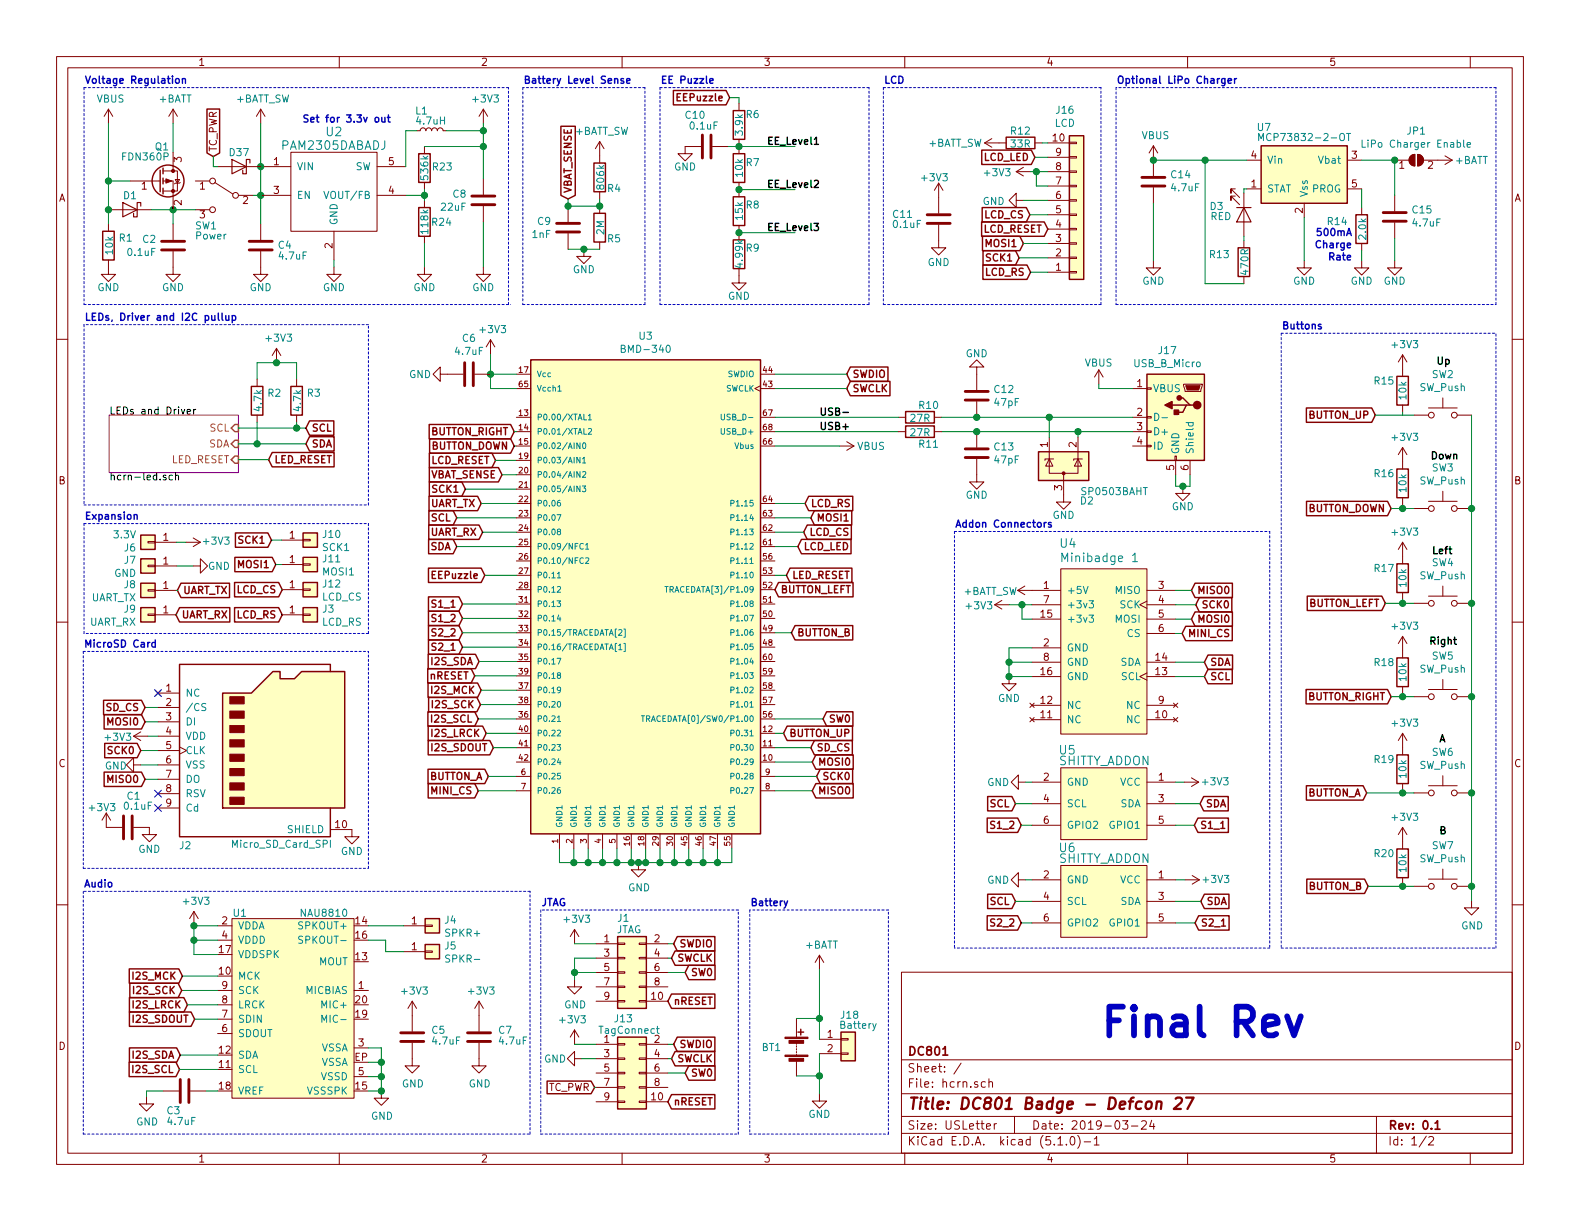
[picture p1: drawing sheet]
<svg xmlns="http://www.w3.org/2000/svg" width="279mm" height="216mm" viewBox="0 0 279 216" stroke-linecap="round" stroke-linejoin="round" font-family="sans-serif">
<defs><g id="words">
<text font-size="7.1" fill="#0000c2" x="194.3" y="183.3">Final Rev</text>
<text font-size="2.8" fill="#840000" x="160.4" y="196.2">Title: DC801 Badge - Defcon 27</text>
<g font-size="2.1" fill="#008484">
<text x="49.9" y="26.5">PAM2305DABADJ</text>
<text x="57.7" y="24.1">U2</text>
<text x="187.5" y="96.9">U4</text>
<text x="188.3" y="99.4">Minibadge 1</text>
<text x="187.1" y="135.3">SHITTY_ADDON</text>
<text x="187.4" y="133.4">U5</text>
<text x="187.1" y="152.6">SHITTY_ADDON</text>
<text x="187.4" y="150.7">U6</text>
</g>
<g font-size="2.1" fill="#840000">
<text x="160.4" y="189.6">Sheet: /</text>
<text x="160.4" y="186.6">DC801</text>
<text x="160.4" y="192.3">File: hcrn.sch</text>
<text x="160.4" y="202.5">KiCad E.D.A. kicad (5.1.0)-1</text>
<text x="160.4" y="199.7">Size: USLetter</text>
<text x="182.4" y="199.7">Date: 2019-03-24</text>
<text x="245.4" y="199.7">Rev: 0.1</text>
<text x="245.4" y="202.5">Id: 1/2</text>
</g>
<g font-size="1.8" fill="#840000">
<text x="35" y="11.6">1</text>
<text x="85" y="11.6">2</text>
<text x="135" y="11.6">3</text>
<text x="185" y="11.6">4</text>
<text x="235" y="11.6">5</text>
<text x="120.3" y="17.9">EEPuzzle</text>
<text x="32.1" y="28.7" transform="rotate(-90 32.1 28.7)">3</text>
<text x="38.4" y="26.9" transform="rotate(-90 38.4 26.9)">TC_PWR</text>
<text x="48.4" y="29.2">1</text>
<text x="68.7" y="29.2">5</text>
<text x="174" y="28.4">LCD_LED</text>
<text x="186.2" y="25">10</text>
<text x="186.7" y="27.6">9</text>
<text x="221.3" y="28.1">4</text>
<text x="239" y="28.1">3</text>
<text x="247.4" y="29.8">1</text>
<text x="252.5" y="29.8">2</text>
<text x="10.4" y="35.6">A</text>
<text x="25" y="33.5">1</text>
<text x="35.3" y="33.5">1</text>
<text x="48.4" y="34.3">3</text>
<text x="68.7" y="34.3">4</text>
<text x="101.1" y="34.3" transform="rotate(-90 101.1 34.3)">VBAT_SENSE</text>
<text x="186.7" y="35.2">6</text>
<text x="186.7" y="32.6">7</text>
<text x="186.7" y="30.1">8</text>
<text x="221.3" y="33.1">1</text>
<text x="239" y="33.1">5</text>
<text x="267.8" y="35.6">A</text>
<text x="32.1" y="36.3" transform="rotate(-90 32.1 36.3)">2</text>
<text x="35.3" y="38.6">3</text>
<text x="43" y="36.1">2</text>
<text x="173.9" y="41.1">LCD_RESET</text>
<text x="174.1" y="38.6">LCD_CS</text>
<text x="186.7" y="40.3">4</text>
<text x="186.7" y="37.7">5</text>
<text x="230.4" y="37.7" transform="rotate(-90 230.4 37.7)">2</text>
<text x="58.8" y="43.9" transform="rotate(-90 58.8 43.9)">2</text>
<text x="174.6" y="43.7">MOSI1</text>
<text x="174.6" y="46.2">SCK1</text>
<text x="186.7" y="47.9">1</text>
<text x="186.7" y="45.3">2</text>
<text x="186.7" y="42.8">3</text>
<text x="174.3" y="48.8">LCD_RS</text>
<text x="150.6" y="69.3">SWCLK</text>
<text x="150.6" y="66.8">SWDIO</text>
<text x="201.1" y="68.5">1</text>
<text x="55" y="76.3">SCL</text>
<text x="76.2" y="77">BUTTON_RIGHT</text>
<text x="201.1" y="73.5">2</text>
<text x="201.1" y="76.1">3</text>
<text x="231.5" y="74">BUTTON_UP</text>
<text x="48.4" y="81.9">LED_RESET</text>
<text x="55" y="79.1">SDA</text>
<text x="76.1" y="79.5">BUTTON_DOWN</text>
<text x="76.2" y="82">LCD_RESET</text>
<text x="185.3" y="79.1" transform="rotate(-90 185.3 79.1)">1</text>
<text x="190.4" y="79.1" transform="rotate(-90 190.4 79.1)">2</text>
<text x="201.1" y="78.6">4</text>
<text x="207.6" y="83.2" transform="rotate(-90 207.6 83.2)">5</text>
<text x="210.2" y="83.2" transform="rotate(-90 210.2 83.2)">6</text>
<text x="10.4" y="85.6">B</text>
<text x="76" y="89.7">UART_TX</text>
<text x="76.1" y="84.6">VBAT_SENSE</text>
<text x="76.7" y="87.1">SCK1</text>
<text x="143.3" y="89.7">LCD_RS</text>
<text x="187.8" y="86.7" transform="rotate(-90 187.8 86.7)">3</text>
<text x="267.8" y="85.6">B</text>
<text x="28.9" y="95.6">1</text>
<text x="51.2" y="95.2">1</text>
<text x="76.1" y="94.7">UART_RX</text>
<text x="76.4" y="92.2">SCL</text>
<text x="143" y="94.7">LCD_CS</text>
<text x="144.3" y="92.2">MOSI1</text>
<text x="231.2" y="90.6">BUTTON_DOWN</text>
<text x="28.9" y="99.8">1</text>
<text x="42.4" y="100.5">MOSI1</text>
<text x="42.4" y="96.1">SCK1</text>
<text x="51.2" y="99.6">1</text>
<text x="76.1" y="97.3">SDA</text>
<text x="142" y="97.3">LCD_LED</text>
<text x="28.9" y="104.1">1</text>
<text x="32.3" y="105">UART_TX</text>
<text x="41.9" y="104.9">LCD_CS</text>
<text x="51.2" y="104">1</text>
<text x="76.8" y="107.4">S1_1</text>
<text x="77" y="102.4">EEPuzzle</text>
<text x="137.9" y="104.9">BUTTON_LEFT</text>
<text x="140" y="102.4">LED_RESET</text>
<text x="184.6" y="104.1">1</text>
<text x="184.6" y="106.7">7</text>
<text x="204.9" y="104.1">3</text>
<text x="204.9" y="106.7">4</text>
<text x="211.6" y="105">MISO0</text>
<text x="212.3" y="107.6">SCK0</text>
<text x="231.3" y="107.3">BUTTON_LEFT</text>
<text x="28.9" y="108.5">1</text>
<text x="32" y="109.3">UART_RX</text>
<text x="41.9" y="109.3">LCD_RS</text>
<text x="51.2" y="108.5">1</text>
<text x="76.8" y="112.5">S2_2</text>
<text x="76.8" y="110">S1_2</text>
<text x="140.8" y="112.5">BUTTON_B</text>
<text x="184.1" y="109.2">15</text>
<text x="204.9" y="109.2">5</text>
<text x="204.9" y="111.8">6</text>
<text x="209.9" y="112.6">MINI_CS</text>
<text x="211.6" y="110.1">MOSI0</text>
<text x="76.5" y="117.6">I2S_SDA</text>
<text x="76.8" y="115.1">S2_1</text>
<text x="184.1" y="119.4">16</text>
<text x="184.6" y="114.3">2</text>
<text x="184.6" y="116.8">8</text>
<text x="204.4" y="119.4">13</text>
<text x="204.4" y="116.8">14</text>
<text x="213.9" y="117.7">SDA</text>
<text x="18.9" y="125.7">SD_CS</text>
<text x="29.4" y="122.3">1</text>
<text x="29.4" y="124.8">2</text>
<text x="76.1" y="120.1">nRESET</text>
<text x="76.5" y="122.7">I2S_MCK</text>
<text x="76.7" y="125.2">I2S_SCK</text>
<text x="184.1" y="124.5">12</text>
<text x="204.9" y="124.5">9</text>
<text x="213.9" y="120.3">SCL</text>
<text x="231.3" y="123.8">BUTTON_RIGHT</text>
<text x="19.3" y="128.3">MOSI0</text>
<text x="29.4" y="127.4">3</text>
<text x="29.4" y="129.9">4</text>
<text x="76.5" y="127.8">I2S_SCL</text>
<text x="76.5" y="130.3">I2S_LRCK</text>
<text x="139.4" y="130.3">BUTTON_UP</text>
<text x="146.4" y="127.8">SW0</text>
<text x="184.1" y="127">11</text>
<text x="204.4" y="127">10</text>
<text x="10.4" y="135.6">C</text>
<text x="19.3" y="133.3">SCK0</text>
<text x="29.4" y="132.5">5</text>
<text x="29.4" y="135">6</text>
<text x="29.4" y="137.5">7</text>
<text x="75.8" y="137.9">BUTTON_A</text>
<text x="76.5" y="132.8">I2S_SDOUT</text>
<text x="144.3" y="132.8">SD_CS</text>
<text x="144.5" y="135.4">MOSI0</text>
<text x="145.3" y="137.9">SCK0</text>
<text x="267.8" y="135.6">C</text>
<text x="19.3" y="138.4">MISO0</text>
<text x="29.4" y="140.1">8</text>
<text x="29.4" y="142.6">9</text>
<text x="76.5" y="140.5">MINI_CS</text>
<text x="144.5" y="140.5">MISO0</text>
<text x="175.2" y="142.7">SCL</text>
<text x="184.6" y="138">2</text>
<text x="184.6" y="141.9">4</text>
<text x="204.9" y="138">1</text>
<text x="204.9" y="141.9">3</text>
<text x="213.1" y="142.7">SDA</text>
<text x="231.2" y="140.8">BUTTON_A</text>
<text x="59.4" y="146.4">10</text>
<text x="175.6" y="146.6">S1_2</text>
<text x="184.6" y="145.7">6</text>
<text x="204.9" y="145.7">5</text>
<text x="212.1" y="146.6">S1_1</text>
<text x="184.6" y="155.3">2</text>
<text x="204.9" y="155.3">1</text>
<text x="175.2" y="160">SCL</text>
<text x="184.6" y="159.1">4</text>
<text x="204.9" y="159.1">3</text>
<text x="213.2" y="160">SDA</text>
<text x="231.4" y="157.4">BUTTON_B</text>
<text x="39.3" y="163.4">2</text>
<text x="39.3" y="166">4</text>
<text x="62.9" y="163.4">14</text>
<text x="62.9" y="166">16</text>
<text x="72.8" y="163.4">1</text>
<text x="106.8" y="166.6">1</text>
<text x="115.7" y="166.6">2</text>
<text x="120" y="167.5">SWDIO</text>
<text x="175.6" y="163.8">S2_2</text>
<text x="184.6" y="162.9">6</text>
<text x="204.9" y="162.9">5</text>
<text x="212.2" y="163.8">S2_1</text>
<text x="23.7" y="173.2">I2S_MCK</text>
<text x="38.8" y="172.3">10</text>
<text x="38.8" y="168.5">17</text>
<text x="62.9" y="169.8">13</text>
<text x="72.8" y="168">1</text>
<text x="106.8" y="169.2">3</text>
<text x="106.8" y="171.7">5</text>
<text x="115.7" y="169.2">4</text>
<text x="115.7" y="171.7">6</text>
<text x="119.6" y="170.1">SWCLK</text>
<text x="122" y="172.6">SW0</text>
<text x="23.7" y="178.3">I2S_LRCK</text>
<text x="23.9" y="175.8">I2S_SCK</text>
<text x="39.3" y="180">7</text>
<text x="39.3" y="177.4">8</text>
<text x="39.3" y="174.9">9</text>
<text x="62.9" y="180">19</text>
<text x="62.9" y="177.4">20</text>
<text x="63.4" y="174.9">1</text>
<text x="106.8" y="174.2">7</text>
<text x="106.8" y="176.8">9</text>
<text x="115.2" y="176.8">10</text>
<text x="115.7" y="174.2">8</text>
<text x="119" y="177.7">nRESET</text>
<text x="10.4" y="185.6">D</text>
<text x="23.7" y="180.8">I2S_SDOUT</text>
<text x="39.3" y="182.5">6</text>
<text x="63.4" y="185">3</text>
<text x="106.8" y="184.4">1</text>
<text x="115.7" y="184.4">2</text>
<text x="120" y="185.3">SWDIO</text>
<text x="146.3" y="183.5">1</text>
<text x="267.8" y="185.6">D</text>
<text x="23.6" y="187.2">I2S_SDA</text>
<text x="23.7" y="189.7">I2S_SCL</text>
<text x="38.8" y="188.8">11</text>
<text x="38.8" y="186.3">12</text>
<text x="62.7" y="187.6">EP</text>
<text x="63.4" y="190.1">5</text>
<text x="106.8" y="186.9">3</text>
<text x="106.8" y="189.5">5</text>
<text x="115.7" y="186.9">4</text>
<text x="115.7" y="189.5">6</text>
<text x="119.6" y="187.8">SWCLK</text>
<text x="122" y="190.4">SW0</text>
<text x="146.3" y="186.1">2</text>
<text x="38.8" y="192.7">18</text>
<text x="62.9" y="192.7">15</text>
<text x="96.9" y="192.9">TC_PWR</text>
<text x="106.8" y="192">7</text>
<text x="106.8" y="194.6">9</text>
<text x="115.2" y="194.6">10</text>
<text x="115.7" y="192">8</text>
<text x="119" y="195.5">nRESET</text>
<text x="35" y="205.5">1</text>
<text x="85" y="205.5">2</text>
<text x="135" y="205.5">3</text>
<text x="185" y="205.5">4</text>
<text x="235" y="205.5">5</text>
</g>
<g font-size="1.8" fill="#0000c2">
<text x="14.9" y="14.8">Voltage Regulation</text>
<text x="92.5" y="14.8">Battery Level Sense</text>
<text x="116.7" y="14.8">EE Puzzle</text>
<text x="156.2" y="14.8">LCD</text>
<text x="197.4" y="14.8">Optional LiPo Charger</text>
<text x="53.3" y="21.7">Set for 3.3v out</text>
<text x="233.5" y="41.7">500mA</text>
<text x="233.2" y="43.9">Charge</text>
<text x="235.4" y="46.1">Rate</text>
<text x="14.9" y="56.7">LEDs, Driver and I2C pullup</text>
<text x="226.6" y="58.2">Buttons</text>
<text x="14.9" y="91.9">Expansion</text>
<text x="168.8" y="93.3">Addon Connectors</text>
<text x="14.7" y="114.5">MicroSD Card</text>
<text x="14.7" y="156.9">Audio</text>
<text x="95.6" y="160.2">JTAG</text>
<text x="132.6" y="160.2">Battery</text>
</g>
<g font-size="1.8" fill="#008484">
<text x="17.1" y="18.1">VBUS</text>
<text x="28.1" y="18.1">+BATT</text>
<text x="41.7" y="18.1">+BATT_SW</text>
<text x="73.5" y="20.2">L1</text>
<text x="73.8" y="22">4.7uH</text>
<text x="83.8" y="18.1">+3V3</text>
<text x="101.7" y="23.9">+BATT_SW</text>
<text x="121.3" y="21">C10</text>
<text x="122.1" y="22.9">0.1uF</text>
<text x="131.4" y="23.8" transform="rotate(-90 131.4 23.8)">3.9k</text>
<text x="132" y="20.9">R6</text>
<text x="178.8" y="23.8">R12</text>
<text x="186.5" y="22.4">LCD</text>
<text x="186.8" y="20.1">J16</text>
<text x="222.4" y="23.2">U7</text>
<text x="248.9" y="23.8">JP1</text>
<text x="21.8" y="28.4">FDN360P</text>
<text x="27.5" y="26.6">Q1</text>
<text x="40.6" y="27.6">D37</text>
<text x="132" y="29.4">R7</text>
<text x="164.1" y="26">+BATT_SW</text>
<text x="178.8" y="26.1">33R</text>
<text x="201.9" y="24.6">VBUS</text>
<text x="223.9" y="24.9">MCP73832-2-OT</text>
<text x="224" y="29">Vin</text>
<text x="233.4" y="29">Vbat</text>
<text x="241.8" y="26.1">LiPo Charger Enable</text>
<text x="257.4" y="29">+BATT</text>
<text x="21.9" y="35.2">D1</text>
<text x="52.5" y="30.1">VIN</text>
<text x="52.5" y="35.2">EN</text>
<text x="57.9" y="35.2">VOUT/FB</text>
<text x="62.8" y="30.1">SW</text>
<text x="75.7" y="31.7" transform="rotate(-90 75.7 31.7)">536k</text>
<text x="76.6" y="30.1">R23</text>
<text x="80.1" y="35">C8</text>
<text x="106.9" y="33.3" transform="rotate(-90 106.9 33.3)">806k</text>
<text x="107.5" y="34">R4</text>
<text x="119.2" y="30.1">GND</text>
<text x="131.4" y="31.2" transform="rotate(-90 131.4 31.2)">10k</text>
<text x="163.1" y="32.1">+3V3</text>
<text x="174.2" y="31.2">+3V3</text>
<text x="207.2" y="31.5">C14</text>
<text x="207.3" y="33.8">4.7uF</text>
<text x="224" y="34">STAT</text>
<text x="231.3" y="34.9" transform="rotate(-90 231.3 34.9)">Vss</text>
<text x="232" y="34">PROG</text>
<text x="34.5" y="40.6">SW1</text>
<text x="59.7" y="39.9" transform="rotate(-90 59.7 39.9)">GND</text>
<text x="75.7" y="41.2" transform="rotate(-90 75.7 41.2)">118k</text>
<text x="76.5" y="39.9">R24</text>
<text x="78.1" y="37.3">22uF</text>
<text x="95.1" y="39.8">C9</text>
<text x="106.9" y="41.5" transform="rotate(-90 106.9 41.5)">2M</text>
<text x="131.4" y="38.8" transform="rotate(-90 131.4 38.8)">15k</text>
<text x="132" y="36.9">R8</text>
<text x="158" y="38.5">C11</text>
<text x="158.1" y="40.3">0.1uF</text>
<text x="173.8" y="36.2">GND</text>
<text x="214" y="37.1">D3</text>
<text x="214" y="38.9">RED</text>
<text x="234.8" y="39.8">R14</text>
<text x="249.8" y="37.7">C15</text>
<text x="249.9" y="40.1">4.7uF</text>
<text x="20" y="44.9" transform="rotate(-90 20 44.9)">10k</text>
<text x="21.1" y="42.7">R1</text>
<text x="22.7" y="45.3">0.1uF</text>
<text x="25.3" y="43">C2</text>
<text x="34.7" y="42.3">Power</text>
<text x="49.3" y="44">C4</text>
<text x="49.5" y="45.9">4.7uF</text>
<text x="94.2" y="42.1">1nF</text>
<text x="107.5" y="42.8">R5</text>
<text x="131.4" y="47.1" transform="rotate(-90 131.4 47.1)">4.99k</text>
<text x="132" y="44.5">R9</text>
<text x="164" y="47">GND</text>
<text x="214" y="45.6">R13</text>
<text x="241.6" y="42.2" transform="rotate(-90 241.6 42.2)">2.0k</text>
<text x="17.2" y="51.5">GND</text>
<text x="28.7" y="51.5">GND</text>
<text x="44.1" y="51.5">GND</text>
<text x="57.1" y="51.5">GND</text>
<text x="73.1" y="51.5">GND</text>
<text x="83.5" y="51.5">GND</text>
<text x="101.3" y="48.3">GND</text>
<text x="128.7" y="53">GND</text>
<text x="202" y="50.3">GND</text>
<text x="220.8" y="48.5" transform="rotate(-90 220.8 48.5)">470R</text>
<text x="228.7" y="50.3">GND</text>
<text x="238.8" y="50.3">GND</text>
<text x="244.7" y="50.3">GND</text>
<text x="85" y="58.9">+3V3</text>
<text x="47.2" y="60.4">+3V3</text>
<text x="80.6" y="62.8">4.7uF</text>
<text x="81.8" y="60.5">C6</text>
<text x="110.4" y="62.4">BMD-340</text>
<text x="113.1" y="60.1">U3</text>
<text x="170.8" y="63.2">GND</text>
<text x="191.8" y="64.8">VBUS</text>
<text x="200.6" y="64.9">USB_B_Micro</text>
<text x="205" y="62.6">J17</text>
<text x="246.3" y="61.6">+3V3</text>
<text x="47.4" y="70.2">R2</text>
<text x="54.4" y="70.2">R3</text>
<text x="72.3" y="66.9">GND</text>
<text x="175.9" y="69.5">C12</text>
<text x="175.9" y="71.8">47pF</text>
<text x="203.8" y="69.3">VBUS</text>
<text x="243.1" y="68">R15</text>
<text x="248.7" y="70.6" transform="rotate(-90 248.7 70.6)">10k</text>
<text x="251.1" y="69.2">SW_Push</text>
<text x="253.2" y="66.9">SW2</text>
<text x="46.3" y="72.6" transform="rotate(-90 46.3 72.6)">4.7k</text>
<text x="53.3" y="72.6" transform="rotate(-90 53.3 72.6)">4.7k</text>
<text x="161.1" y="74.6">27R</text>
<text x="161.1" y="77.1">27R</text>
<text x="162.6" y="72.3">R10</text>
<text x="203.8" y="77">D+</text>
<text x="246.3" y="78">+3V3</text>
<text x="151.6" y="79.6">VBUS</text>
<text x="162.6" y="79.2">R11</text>
<text x="175.9" y="79.7">C13</text>
<text x="175.9" y="82">47pF</text>
<text x="203.8" y="79.5">ID</text>
<text x="208.5" y="80.4" transform="rotate(-90 208.5 80.4)">GND</text>
<text x="211.1" y="80.4" transform="rotate(-90 211.1 80.4)">Shield</text>
<text x="253.2" y="83.4">SW3</text>
<text x="170.8" y="88.2">GND</text>
<text x="191.1" y="89.2">D2</text>
<text x="191.5" y="87.6">SP0503BAHT</text>
<text x="243.1" y="84.4">R16</text>
<text x="248.7" y="86.9" transform="rotate(-90 248.7 86.9)">10k</text>
<text x="251.1" y="85.7">SW_Push</text>
<text x="20.2" y="95.2">3.3V</text>
<text x="57.2" y="95.1">J10</text>
<text x="186.1" y="91.7">GND</text>
<text x="207.2" y="90.2">GND</text>
<text x="246.3" y="94.7">+3V3</text>
<text x="22" y="97.5">J6</text>
<text x="22" y="99.7">J7</text>
<text x="36.1" y="96.3">+3V3</text>
<text x="36.8" y="100.8">GND</text>
<text x="57.1" y="97.4">SCK1</text>
<text x="57.1" y="101.8">MOSI1</text>
<text x="57.2" y="99.4">J11</text>
<text x="243.1" y="101.1">R17</text>
<text x="253.2" y="100.1">SW4</text>
<text x="16.1" y="106.3">UART_TX</text>
<text x="20.2" y="102">GND</text>
<text x="22" y="104">J8</text>
<text x="56.9" y="106.2">LCD_CS</text>
<text x="57.2" y="103.9">J12</text>
<text x="170.4" y="105.2">+BATT_SW</text>
<text x="171" y="107.7">+3V3</text>
<text x="188.6" y="105">+5V</text>
<text x="188.6" y="107.6">+3v3</text>
<text x="197.3" y="105">MISO</text>
<text x="198.1" y="107.6">SCK</text>
<text x="248.7" y="103.7" transform="rotate(-90 248.7 103.7)">10k</text>
<text x="251.1" y="102.4">SW_Push</text>
<text x="15.8" y="110.6">UART_RX</text>
<text x="22" y="108.3">J9</text>
<text x="56.9" y="110.6">LCD_RS</text>
<text x="57.1" y="108.3">J3</text>
<text x="188.6" y="110.1">+3v3</text>
<text x="197.3" y="110.1">MOSI</text>
<text x="199.3" y="112.6">CS</text>
<text x="246.3" y="111.4">+3V3</text>
<text x="188.6" y="115.2">GND</text>
<text x="188.6" y="117.7">GND</text>
<text x="198.1" y="117.7">SDA</text>
<text x="243.1" y="117.8">R18</text>
<text x="251.1" y="118.9">SW_Push</text>
<text x="253.2" y="116.6">SW5</text>
<text x="32.8" y="123.2">NC</text>
<text x="32.8" y="125.7">/CS</text>
<text x="176.5" y="124.1">GND</text>
<text x="188.6" y="125.3">NC</text>
<text x="188.6" y="120.3">GND</text>
<text x="198.3" y="120.3">SCL</text>
<text x="199.2" y="125.3">NC</text>
<text x="248.7" y="120.3" transform="rotate(-90 248.7 120.3)">10k</text>
<text x="18.7" y="131">+3V3</text>
<text x="32.8" y="128.3">DI</text>
<text x="32.8" y="130.8">VDD</text>
<text x="188.6" y="127.9">NC</text>
<text x="199.2" y="127.9">NC</text>
<text x="246.3" y="128.5">+3V3</text>
<text x="18.5" y="136.1">GND</text>
<text x="32.8" y="133.3">CLK</text>
<text x="32.8" y="135.9">VSS</text>
<text x="243.1" y="134.9">R19</text>
<text x="248.7" y="137.5" transform="rotate(-90 248.7 137.5)">10k</text>
<text x="251.1" y="136">SW_Push</text>
<text x="253.2" y="133.7">SW6</text>
<text x="16" y="143.4">+3V3</text>
<text x="22.1" y="143.2">0.1uF</text>
<text x="22.5" y="141.4">C1</text>
<text x="32.8" y="138.4">DO</text>
<text x="32.8" y="141">RSV</text>
<text x="32.8" y="143.5">Cd</text>
<text x="174.6" y="139">GND</text>
<text x="188.6" y="138.9">GND</text>
<text x="188.6" y="142.7">SCL</text>
<text x="198.1" y="138.9">VCC</text>
<text x="198.1" y="142.7">SDA</text>
<text x="212.8" y="138.9">+3V3</text>
<text x="41.3" y="149.9">Micro_SD_Card_SPI</text>
<text x="50.9" y="147.3">SHIELD</text>
<text x="188.6" y="146.6">GPIO2</text>
<text x="196.4" y="146.6">GPIO1</text>
<text x="246.3" y="145.1">+3V3</text>
<text x="24.5" y="150.8">GND</text>
<text x="31.8" y="150.2">J2</text>
<text x="60.3" y="151.2">GND</text>
<text x="243.1" y="151.6">R20</text>
<text x="248.7" y="154.1" transform="rotate(-90 248.7 154.1)">10k</text>
<text x="251.1" y="152.5">SW_Push</text>
<text x="253.2" y="150.2">SW7</text>
<text x="32.6" y="160">+3V3</text>
<text x="111.1" y="157.6">GND</text>
<text x="174.6" y="156.3">GND</text>
<text x="188.6" y="156.2">GND</text>
<text x="188.6" y="160">SCL</text>
<text x="198.1" y="156.2">VCC</text>
<text x="198.1" y="160">SDA</text>
<text x="212.9" y="156.1">+3V3</text>
<text x="41.3" y="162.1">U1</text>
<text x="42" y="164.3">VDDA</text>
<text x="42" y="166.9">VDDD</text>
<text x="53.2" y="164.3">SPKOUT+</text>
<text x="53.4" y="162.1">NAU8810</text>
<text x="53.6" y="166.9">SPKOUT-</text>
<text x="78.7" y="163.3">J4</text>
<text x="78.7" y="167.9">J5</text>
<text x="78.9" y="165.6">SPKR+</text>
<text x="99.9" y="163.2">+3V3</text>
<text x="108.9" y="165">JTAG</text>
<text x="109.3" y="163">J1</text>
<text x="142.4" y="167.7">+BATT</text>
<text x="188.6" y="163.8">GPIO2</text>
<text x="196.4" y="163.8">GPIO1</text>
<text x="258.4" y="164.3">GND</text>
<text x="42" y="173.2">MCK</text>
<text x="42" y="169.4">VDDSPK</text>
<text x="56.4" y="170.7">MOUT</text>
<text x="79.1" y="170.2">SPKR-</text>
<text x="42" y="178.3">LRCK</text>
<text x="42" y="175.8">SCK</text>
<text x="54.1" y="175.8">MICBIAS</text>
<text x="57.3" y="178.3">MIC+</text>
<text x="71.2" y="175.9">+3V3</text>
<text x="83" y="175.9">+3V3</text>
<text x="99.8" y="178.3">GND</text>
<text x="42" y="183.4">SDOUT</text>
<text x="42" y="180.8">SDIN</text>
<text x="56.8" y="185.9">VSSA</text>
<text x="57.8" y="180.8">MIC-</text>
<text x="76.4" y="182.8">C5</text>
<text x="76.6" y="184.7">4.7uF</text>
<text x="88.2" y="182.8">C7</text>
<text x="88.4" y="184.7">4.7uF</text>
<text x="99.1" y="180.9">+3V3</text>
<text x="106.1" y="182.8">TagConnect</text>
<text x="108.8" y="180.8">J13</text>
<text x="134.7" y="185.9">BT1</text>
<text x="148.7" y="181.9">Battery</text>
<text x="148.8" y="180.1">J18</text>
<text x="42" y="189.7">SCL</text>
<text x="42" y="187.2">SDA</text>
<text x="56.8" y="191">VSSD</text>
<text x="56.8" y="188.5">VSSA</text>
<text x="96.2" y="187.9">GND</text>
<text x="29.6" y="197">C3</text>
<text x="42" y="193.5">VREF</text>
<text x="54.4" y="193.5">VSSSPK</text>
<text x="65.6" y="198">GND</text>
<text x="71.1" y="192.3">GND</text>
<text x="82.9" y="192.3">GND</text>
<text x="143" y="197.7">GND</text>
<text x="24.1" y="199">GND</text>
<text x="29.8" y="198.9">4.7uF</text>
</g>
<g font-size="1.8">
<text x="135.5" y="25.6">EE_Level1</text>
<text x="135.5" y="33.2">EE_Level2</text>
<text x="135.5" y="40.8">EE_Level3</text>
<text x="253.9" y="64.5">Up</text>
<text x="19.3" y="73.3">LEDs and Driver</text>
<text x="144.8" y="73.5">USB-</text>
<text x="144.8" y="76">USB+</text>
<text x="252.9" y="81.2">Down</text>
<text x="19.3" y="84.9">hcrn-led.sch</text>
<text x="253.1" y="98">Left</text>
<text x="252.6" y="114">Right</text>
<text x="254.4" y="131.3">A</text>
<text x="254.4" y="147.5">B</text>
</g>
<g font-size="1.8" fill="#848400">
<text x="37.1" y="76.3">SCL</text>
<text x="30.2" y="81.9">LED_RESET</text>
<text x="36.9" y="79.1">SDA</text>
</g>
<g font-size="1.4" fill="#840000">
<text x="91.8" y="65.9">17</text>
<text x="135" y="65.9">44</text>
<text x="91.8" y="68.5">65</text>
<text x="135" y="68.5">43</text>
<text x="91.8" y="73.5">13</text>
<text x="91.8" y="76.1">14</text>
<text x="135" y="73.5">67</text>
<text x="135" y="76.1">68</text>
<text x="91.8" y="78.6">15</text>
<text x="91.8" y="81.2">19</text>
<text x="91.8" y="83.7">20</text>
<text x="135" y="78.6">66</text>
<text x="91.8" y="86.2">21</text>
<text x="91.8" y="88.8">22</text>
<text x="135" y="88.8">64</text>
<text x="91.8" y="91.3">23</text>
<text x="91.8" y="93.9">24</text>
<text x="135" y="91.3">63</text>
<text x="135" y="93.9">62</text>
<text x="91.8" y="96.4">25</text>
<text x="91.8" y="98.9">26</text>
<text x="91.8" y="101.5">27</text>
<text x="135" y="98.9">56</text>
<text x="135" y="101.5">53</text>
<text x="135" y="96.4">61</text>
<text x="91.8" y="104">28</text>
<text x="91.8" y="106.6">31</text>
<text x="135" y="106.6">51</text>
<text x="135" y="104">52</text>
<text x="91.8" y="109.1">32</text>
<text x="91.8" y="111.6">33</text>
<text x="135" y="111.6">49</text>
<text x="135" y="109.1">50</text>
<text x="91.8" y="114.2">34</text>
<text x="91.8" y="116.7">35</text>
<text x="91.8" y="119.3">39</text>
<text x="135" y="114.2">48</text>
<text x="135" y="119.3">59</text>
<text x="135" y="116.7">60</text>
<text x="91.8" y="121.8">37</text>
<text x="91.8" y="124.3">38</text>
<text x="135" y="124.3">57</text>
<text x="135" y="121.8">58</text>
<text x="91.8" y="126.9">36</text>
<text x="91.8" y="129.4">40</text>
<text x="91.8" y="132">41</text>
<text x="135" y="126.9">56</text>
<text x="135" y="132">11</text>
<text x="135" y="129.4">12</text>
<text x="91.8" y="134.5">42</text>
<text x="92.2" y="137">6</text>
<text x="135" y="134.5">10</text>
<text x="135.4" y="137">9</text>
<text x="92.2" y="139.6">7</text>
<text x="135.4" y="139.6">8</text>
<text x="98.7" y="149.1" transform="rotate(-90 98.7 149.1)">1</text>
<text x="101.2" y="149.1" transform="rotate(-90 101.2 149.1)">2</text>
<text x="103.8" y="149.1" transform="rotate(-90 103.8 149.1)">3</text>
<text x="106.3" y="149.1" transform="rotate(-90 106.3 149.1)">4</text>
<text x="108.8" y="149.1" transform="rotate(-90 108.8 149.1)">5</text>
<text x="111.4" y="149.5" transform="rotate(-90 111.4 149.5)">16</text>
<text x="113.9" y="149.5" transform="rotate(-90 113.9 149.5)">18</text>
<text x="116.5" y="149.5" transform="rotate(-90 116.5 149.5)">29</text>
<text x="119" y="149.5" transform="rotate(-90 119 149.5)">30</text>
<text x="121.5" y="149.5" transform="rotate(-90 121.5 149.5)">45</text>
<text x="124.1" y="149.5" transform="rotate(-90 124.1 149.5)">46</text>
<text x="126.6" y="149.5" transform="rotate(-90 126.6 149.5)">47</text>
<text x="129.2" y="149.5" transform="rotate(-90 129.2 149.5)">55</text>
</g>
<g font-size="1.4" fill="#008484">
<text x="94.9" y="66.7">Vcc</text>
<text x="94.9" y="69.2">Vcch1</text>
<text x="128.3" y="69.2">SWCLK</text>
<text x="128.7" y="66.7">SWDIO</text>
<text x="94.9" y="74.3">P0.00/XTAL1</text>
<text x="94.9" y="76.8">P0.01/XTAL2</text>
<text x="127.9" y="76.8">USB_D+</text>
<text x="128.2" y="74.3">USB_D-</text>
<text x="94.9" y="79.4">P0.02/AIN0</text>
<text x="94.9" y="81.9">P0.03/AIN1</text>
<text x="130" y="79.4">Vbus</text>
<text x="94.9" y="84.5">P0.04/AIN2</text>
<text x="94.9" y="87">P0.05/AIN3</text>
<text x="94.9" y="89.5">P0.06</text>
<text x="129.8" y="89.5">P1.15</text>
<text x="94.9" y="92.1">P0.07</text>
<text x="94.9" y="94.6">P0.08</text>
<text x="129.8" y="92.1">P1.14</text>
<text x="129.8" y="94.6">P1.13</text>
<text x="94.9" y="97.2">P0.09/NFC1</text>
<text x="94.9" y="99.7">P0.10/NFC2</text>
<text x="129.8" y="99.7">P1.11</text>
<text x="129.8" y="97.2">P1.12</text>
<text x="94.9" y="102.2">P0.11</text>
<text x="94.9" y="104.8">P0.12</text>
<text x="94.9" y="107.3">P0.13</text>
<text x="118.8" y="104.8">TRACEDATA[3]/P1.09</text>
<text x="129.8" y="107.3">P1.08</text>
<text x="129.8" y="102.2">P1.10</text>
<text x="94.9" y="109.9">P0.14</text>
<text x="94.9" y="112.4">P0.15/TRACEDATA[2]</text>
<text x="129.8" y="112.4">P1.06</text>
<text x="129.8" y="109.9">P1.07</text>
<text x="94.9" y="114.9">P0.16/TRACEDATA[1]</text>
<text x="94.9" y="117.5">P0.17</text>
<text x="129.8" y="114.9">P1.05</text>
<text x="129.8" y="117.5">P1.04</text>
<text x="94.9" y="122.6">P0.19</text>
<text x="94.9" y="125.1">P0.20</text>
<text x="94.9" y="120">P0.18</text>
<text x="129.8" y="125.1">P1.01</text>
<text x="129.8" y="122.6">P1.02</text>
<text x="129.8" y="120">P1.03</text>
<text x="94.9" y="127.6">P0.21</text>
<text x="94.9" y="130.2">P0.22</text>
<text x="115.4" y="127.6">TRACEDATA[0]/SW0/P1.00</text>
<text x="129.8" y="130.2">P0.31</text>
<text x="94.9" y="132.7">P0.23</text>
<text x="94.9" y="135.3">P0.24</text>
<text x="94.9" y="137.8">P0.25</text>
<text x="129.8" y="137.8">P0.28</text>
<text x="129.8" y="135.3">P0.29</text>
<text x="129.8" y="132.7">P0.30</text>
<text x="94.9" y="140.3">P0.26</text>
<text x="129.8" y="140.3">P0.27</text>
<text x="99.4" y="146.4" transform="rotate(-90 99.4 146.4)">GND1</text>
<text x="102" y="146.4" transform="rotate(-90 102 146.4)">GND1</text>
<text x="104.5" y="146.4" transform="rotate(-90 104.5 146.4)">GND1</text>
<text x="107.1" y="146.4" transform="rotate(-90 107.1 146.4)">GND1</text>
<text x="109.6" y="146.4" transform="rotate(-90 109.6 146.4)">GND1</text>
<text x="112.1" y="146.4" transform="rotate(-90 112.1 146.4)">GND1</text>
<text x="114.7" y="146.4" transform="rotate(-90 114.7 146.4)">GND1</text>
<text x="117.2" y="146.4" transform="rotate(-90 117.2 146.4)">GND1</text>
<text x="119.8" y="146.4" transform="rotate(-90 119.8 146.4)">GND1</text>
<text x="122.3" y="146.4" transform="rotate(-90 122.3 146.4)">GND1</text>
<text x="124.8" y="146.4" transform="rotate(-90 124.8 146.4)">GND1</text>
<text x="127.4" y="146.4" transform="rotate(-90 127.4 146.4)">GND1</text>
<text x="129.9" y="146.4" transform="rotate(-90 129.9 146.4)">GND1</text>
</g>
</g></defs>
<g fill="none" stroke="#840000" stroke-width=".18">
<path d="M10 10h259.4v195.9h-259.4zM12 12h255.4v191.9h-255.4zM19.2 19.3l-.8 1.3M19.2 19.3v2.5M19.2 19.3l.7 1.3M30.6 19.3l-.8 1.3M30.6 19.3v2.5M30.6 19.3l.8 1.3M46.1 19.3v2.5M46.1 19.3l-.8 1.3M46.1 19.3l.8 1.3M60 10v2"/>
<path d="M85.5 19.3l-.8 1.3M85.5 19.3v2.5M85.5 19.3l.7 1.3M110 10v2M130.7 18.3v1.3M160 10v2M210 10v2M260 10v2M19.2 37.1h7.6M19.2 39.6v1.3M23 32h5.1M28.1 32h.2"/>
<path d="M28.8 32h1.8v5.1M28.8 30.2h1.8M30.6 30.2h.8v3.6h-2.6M30.6 26.9v3.3M30.6 39.6v2.8M31 31.8h.7l-.3 .6zM31.9 32.3l-.2 .1h-.7l-.1 .1M34.5 37.1h2.6M34.5 32h2.6M38 32.3l3.1 2M38.5 29.5h7.6M42.2 34.5h2.5"/>
<path d="M46.1 39.6v2.8M46.4 34.5h5M46.4 29.5h5M51.4 26.9h15.3v14h-15.3zM66.7 34.5h5.1M66.7 29.5h5.1M73.8 23.1h.5l.1-.3 .3-.2 .4 .1 .2 .4 .1-.3 .3-.2 .4 .1 .2 .4 .2-.3 .2-.2 .5 .1 .1 .4 .2-.3 .2-.2 .5 .1 .2 .4h.5M75.1 25.9v1.3M75.1 32.3v1.2M75.1 35.4v1.3M85.5 31.6v2.8M85.5 36.4v2.8"/>
<path d="M100.5 36.4v2.8M106 25v3.8M106 33.9v1.3M106 36.4v1.3M106 25l-.7 1.3M106 25l.8 1.3M124 25.9h-2.8v1.3h1.2l-1.2 1.2-1.3-1.2h1.3M126 25.9h2.8M130.7 24.6v2.6M130.7 32.3v2.5M130.7 39.9v2.5M166 39.8v4h1.3l-1.3 1.3-1.3-1.3h1.3"/>
<path d="M166 32.4v5.3M166 32.4l-.8 1.3M166 32.4l.8 1.3M174.1 25.3h3.8M174.1 25.3l1.3 .7M175.4 24.5l-1.3 .8M179.7 35.4v-1.2l-1.3 1.2 1.3 1.3v-1.3h1.3M179.7 30.4h2.5M179.7 30.4l1.3 .7M181 29.6l-1.3 .8M183 25.3h1.3M185.3 25.3h3.8"/>
<path d="M185.3 38h3.8M185.3 35.4h3.8M185.3 32.9h3.8M185.3 30.4h3.8M185.3 27.8h3.8M189.1 25.1h1.3v.3h-1.3zM189.1 27.7h1.3v.2h-1.3zM189.1 30.2h1.3v.3h-1.3zM189.1 32.8h1.3v.2h-1.3zM189.1 35.3h1.3v.3h-1.3zM189.1 37.8h1.3v.3h-1.3zM204 25.8v5.3"/>
<path d="M204 33.1v2.8M204 25.8l-.8 1.3M204 25.8l.7 1.3M218.4 33.4h-.7v.8v-.8l1.5 1.5M218.4 34.7h-.7v.7v-.7l1.5 1.5M220 34.2v7.6M220.5 33.4h2.5M220.5 28.3h2.5M230.6 35.9v2.6M238.3 33.4h2.5M238.3 28.3h2.5M240.8 36.7v1.3"/>
<path d="M246.6 28.3h2.6M246.6 34.5v2.8M246.6 39.4v2.8M249.4 27.7l.4-.3 .4-.1v2a1.03 1.03 0 0 1-.9-.6 1.03 1.03 0 0 1 .1-1zM250.7 27.3a1.02 1.02 0 0 1 1 1 1.02 1.02 0 0 1-1 1zM251.7 28.3h5.1M255.5 27.6l1.3 .7M256.8 28.3l-1.3 .8M10 60h2M19.2 46v2.5h1.2l-1.2 1.3-1.3-1.3h1.3M30.6 44.5v4h1.3l-1.3 1.3-1.3-1.3h1.3M46.1 44.5v4h1.3l-1.3 1.3-1.3-1.3h1.3"/>
<path d="M59.1 47.2v1.3h1.2l-1.2 1.3-1.3-1.3h1.3M59.1 40.9v5.1M75.1 47.2v1.3h1.2l-1.2 1.3-1.3-1.3h1.3M75.1 41.8v1.3M85.5 47.2v1.3h1.2l-1.2 1.3-1.3-1.3h1.3M100.5 41.3v2.8M103.3 44.1v1.2h1.2l-1.2 1.3-1.3-1.3h1.3M106 42.8v1.3M130.7 47.5v2.5h1.3l-1.3 1.3-1.3-1.3h1.3M185.3 48.1h3.8M185.3 45.6h3.8M185.3 43.1h3.8"/>
<path d="M185.3 40.5h3.8M189.1 40.4h1.3v.2h-1.3zM189.1 42.9h1.3v.3h-1.3zM189.1 45.5h1.3v.2h-1.3zM189.1 48h1.3v.3h-1.3zM204 46.1v1.3h1.2l-1.2 1.2-1.3-1.2h1.3M220 42.5v1.3M220 48.9v1.3M230.6 46.1v1.3h1.3l-1.3 1.2-1.2-1.2h1.2M240.8 46.1v1.3h1.3l-1.3 1.2-1.3-1.2h1.3M240.8 43.1v1.2M246.6 46.1v1.3h1.3l-1.3 1.2-1.2-1.2h1.2"/>
<path d="M267.4 60h2M45.5 67.1v1.2M45.5 73.4v1.3M48.9 61.6l-.8 1.3M48.9 61.6v2.5M48.9 61.6l.8 1.3M52.5 67.1v1.2M52.5 73.4v1.3M77.9 66.2v-1.3l-1.3 1.3 1.3 1.2v-1.2h4M83.9 66.2h2.8M86.7 60.1l-.7 1.2M86.7 60.1v2.5"/>
<path d="M86.7 60.1l.8 1.2M91.3 73.8h2.6M91.3 76.3h2.6M91.3 78.9h2.6M91.3 66.2h2.6M91.3 68.7h2.6M134.5 68.2l-1 .5 1 .5M134.5 73.8h2.5M134.5 76.3h2.5M134.5 78.9h2.5M134.5 66.2h2.5M134.5 68.7h2.5"/>
<path d="M148.5 78.9h2.5M149.7 78.1l1.3 .8M151 78.9l-1.3 .7M158.9 73.8h1.2M158.9 76.3h1.2M165.2 73.8h1.3M165.2 76.3h1.3M172.7 64.9h-1.3l1.3-1.3 1.3 1.3h-1.3v4.1M172.7 71v2.8M172.7 76.3v2.8M185.5 77.3v3.9M190.6 77.3v3.9"/>
<path d="M194.3 65.4l.8 1.3M194.3 65.4v2.5M194.3 65.4l-.8 1.3M200.3 73.8h2.5M200.3 76.3h2.5M200.3 78.9h2.5M200.3 68.7h2.5M202.8 78.7h.8v.3h-.8zM202.8 76.2h.8v.3h-.8zM202.8 73.7h.8v.2h-.8zM202.8 68.6h.8v.2h-.8zM209.3 67.9h3.3v.3l-.3 1h-2.8z"/>
<path d="M248 62.7v3.8M248 71.6v1.3M248 79.1v3.8M248 62.7l-.7 1.3M248 62.7l.8 1.3M248 79.1l-.7 1.3M248 79.1l.8 1.3M250.1 73.4h2.5M252.6 72.1h5.1M255.1 70.4v1.7M257.7 73.4h2.5M26.2 95.8h1.2v.2h-1.2z"/>
<path d="M26.2 99.9h1.2v.3h-1.2zM27.4 95.9h3.8M32.9 95.9h2.5M34.2 95.1l1.2 .8M35.4 95.9l-1.2 .7M49.8 95.5h3.8M49.8 99.8h3.8M53.6 95.4h1.3v.2h-1.3zM53.6 99.7h1.3v.2h-1.3zM91.3 81.4h2.6M91.3 83.9h2.6M91.3 86.5h2.6"/>
<path d="M91.3 89h2.6M91.3 91.6h2.6M91.3 94.1h2.6M91.3 96.6h2.6M91.3 99.2h2.6M134.5 89h2.5M134.5 91.6h2.5M134.5 94.1h2.5M134.5 96.6h2.5M134.5 99.2h2.5M172.7 81.2v4h-1.3l1.3 1.3 1.3-1.3h-1.3M185.5 81.2v2.5h5.1v-2.5"/>
<path d="M185.5 81.2l.7 1.2h-1.3zM186.3 81.2h-1.5v.2M188.1 83.7v5.1h-1.3l1.3 1.2 1.3-1.2h-1.3M190.6 81.2l.7 1.2h-1.3zM191.4 81.2h-1.5v.2M207.8 80.6h.2v.8h-.2zM207.9 81.4v2.5M209.2 86v1.2h-1.3l1.3 1.3 1.2-1.3h-1.2M210.4 81.4v2.5M248 88v1.3M248 95.9v3.8M248 95.9l-.7 1.3"/>
<path d="M248 95.9l.8 1.3M250.1 89.9h2.5M252.6 88.6h5.1M255.1 86.9v1.7M257.7 89.9h2.5M10 110h2M26.2 104.3h1.2v.2h-1.2zM26.2 108.6h1.2v.2h-1.2zM27.4 104.4h3.8M27.4 100.1h3.8M27.4 108.7h3.8M34.2 100.1h1.2v1.2l1.3-1.2-1.3-1.3v1.3"/>
<path d="M49.8 108.7h3.8M49.8 104.3h3.8M53.6 104.1h1.3v.3h-1.3zM53.6 108.6h1.3v.2h-1.3zM91.3 101.7h2.6M91.3 104.3h2.6M91.3 106.8h2.6M91.3 109.3h2.6M91.3 111.9h2.6M91.3 114.4h2.6M91.3 117h2.6M91.3 119.5h2.6"/>
<path d="M134.5 101.7h2.5M134.5 104.3h2.5M134.5 106.8h2.5M134.5 109.3h2.5M134.5 111.9h2.5M134.5 114.4h2.5M134.5 117h2.5M134.5 119.5h2.5M175.9 106.9h2.5M175.9 106.9l1.3 .8M177.2 106.2l-1.3 .7M178.4 119.6v1.3h1.3l-1.3 1.3-1.2-1.3h1.2"/>
<path d="M180 104.4h7.6M180 104.4l1.2 .8M181.2 103.6l-1.2 .8M182.5 119.6h5.1M182.5 117.1h5.1M182.5 109.5h5.1M182.5 114.6h5.1M182.5 106.9h5.1M187.6 100.6h15.2v29.2h-15.2zM202.8 119l-1.3 .6 1.3 .7M202.8 106.3l-1.3 .6 1.3 .7M202.8 104.4h5.1"/>
<path d="M202.8 119.6h5.1M202.8 117.1h5.1M202.8 109.5h5.1M202.8 106.9h5.1M202.8 112h5.1M248 104.8v1.2M248 112.5v3.8M248 112.5l-.7 1.3M248 112.5l.8 1.3M250.1 106.7h2.5M252.6 105.4h5.1M255.1 103.6v1.8"/>
<path d="M257.7 106.7h2.5M267.4 110h2M23.6 135.3v-1.3l-1.2 1.3 1.2 1.2v-1.2h1.3M23.6 130.2l1.3 .7M23.6 130.2h2.6M24.9 129.4l-1.3 .8M27.6 122.2l.7 .7M27.9 130.2h3.8M27.9 122.6h3.8M27.9 125.1h3.8M27.9 127.6h3.8M27.9 132.7h3.8"/>
<path d="M27.9 135.3h3.8M27.9 137.8h3.8M28.3 122.2l-.7 .7M31.7 132.1l1.3 .6-1.3 .7M91.3 127.1h2.6M91.3 137.3h2.6M91.3 134.7h2.6M91.3 132.2h2.6M91.3 129.7h2.6M91.3 122h2.6M91.3 124.6h2.6M91.3 139.8h2.6"/>
<path d="M134.5 127.1h2.5M134.5 137.3h2.5M134.5 134.7h2.5M134.5 132.2h2.5M134.5 129.7h2.5M134.5 122h2.5M134.5 124.6h2.5M134.5 139.8h2.5M180.1 138.3v-1.3l-1.3 1.3 1.3 1.3v-1.3h1.3M182.1 126.9l.8 .7M182.1 124.3l.8 .8M182.5 127.3h5.1"/>
<path d="M182.5 124.7h5.1M182.5 138.3h5.1M182.9 126.9l-.8 .7M182.9 124.3l-.8 .8M187.6 135.8h15.2v12.7h-15.2zM202.8 127.3h5.1M202.8 124.7h5.1M202.8 138.3h5.1M207.5 126.9l.8 .7M207.5 124.3l.8 .8M208.3 126.9l-.8 .7M208.3 124.3l-.8 .8"/>
<path d="M209.4 138.3h2.6M210.7 137.5l1.3 .8M212 138.3l-1.3 .8M248 121.4v1.3M248 129.7v3.8M248 138.6v1.2M248 129.7l-.7 1.2M248 129.7l.8 1.2M250.1 123.2h2.5M252.6 121.9h5.1M252.6 138.9h5.1M255.1 120.1v1.8"/>
<path d="M255.1 137.2v1.7M257.7 123.2h2.5M10 160h2M18.8 143.8v2.5h2.8M18.8 143.8l-.8 1.2M18.8 143.8l.8 1.2M23.6 146.3h2.8v1.3h1.3l-1.3 1.2-1.3-1.2h1.3M27.9 140.3h3.8M27.9 142.9h3.8M58.4 146.7h3.8v1.3h1.3l-1.3 1.2-1.2-1.2h1.2M98.9 147.4v2.6M101.5 147.4v2.6"/>
<path d="M104 147.4v2.6M106.6 147.4v2.6M109.1 147.4v2.6M111.6 147.4v2.6M112.9 152.5v1.3h1.3l-1.3 1.3-1.3-1.3h1.3M114.2 147.4v2.6M116.7 147.4v2.6M119.3 147.4v2.6M121.8 147.4v2.6M124.3 147.4v2.6M126.9 147.4v2.6M129.4 147.4v2.6"/>
<path d="M180.1 155.6v-1.3l-1.3 1.3 1.3 1.2v-1.2h1.3M182.5 142.1h5.1M182.5 145.9h5.1M182.5 155.6h5.1M182.5 159.4h5.1M187.6 153h15.2v12.7h-15.2zM202.8 142.1h5.1M202.8 145.9h5.1M202.8 155.6h5.1M202.8 159.4h5.1M209.5 155.6h2.6M210.8 154.8l1.3 .8"/>
<path d="M212.1 155.6l-1.3 .7M248 146.3v3.8M248 155.2v1.3M248 146.3l-.7 1.3M248 146.3l.8 1.3M250.1 140.2h2.5M250.1 156.7h2.5M252.6 155.4h5.1M255.1 153.7v1.7M257.7 140.2h2.5M257.7 156.7h2.5M260.2 159.3v1.2h1.3l-1.3 1.3-1.2-1.3h1.2"/>
<path d="M267.4 160h2M34.3 161.2l-.8 1.2M34.3 161.2v2.5M34.3 161.2l.8 1.2M38.5 175.1h2.5M38.5 163.7h2.5M38.5 166.2h2.5M38.5 177.7h2.5M41 162.4h21.6v31.8h-21.6zM62.6 175.1h2.6M71.4 163.7h3.8M71.4 168.3h3.8"/>
<path d="M72.9 177v5.4M72.9 177l-.8 1.3M72.9 177l.8 1.3M75.2 163.6h1.3v.2h-1.3zM75.2 168.1h1.3v.3h-1.3zM84.7 177v5.4M84.7 177l-.8 1.3M84.7 177l.8 1.3M101.6 173.2v1.3h1.3l-1.3 1.3-1.3-1.3h1.3M101.6 164.3l-.8 1.3M101.6 164.3v2.6M101.6 164.3l.8 1.3"/>
<path d="M105.4 166.9h3.8M105.4 177h3.8M105.4 169.4h3.8M105.4 172h3.8M105.4 174.5h3.8M109.2 176.9h1.3v.3h-1.3zM109.2 174.4h1.3v.2h-1.3zM109.2 171.8h1.3v.3h-1.3zM109.2 169.3h1.3v.2h-1.3zM109.2 166.8h1.3v.2h-1.3zM113 176.9h1.3v.3h-1.3zM113 174.4h1.3v.2h-1.3z"/>
<path d="M113 171.8h1.3v.3h-1.3zM113 169.3h1.3v.2h-1.3zM113 166.8h1.3v.2h-1.3zM114.3 166.9h3.8M114.3 177h3.8M114.3 169.4h3.8M114.3 172h3.8M114.3 174.5h3.8M144.9 168.9l-.8 1.3M144.9 168.9v2.6M144.9 168.9l.8 1.3M159.4 171.9h108v32h-108z"/>
<path d="M182.5 163.2h5.1M202.8 163.2h5.1M25.9 193.9v1.3h1.3l-1.3 1.3-1.3-1.3h1.3M28.8 192.9h2.8M33.7 192.9h2.7M38.5 182.8h2.5M38.5 180.2h2.5M62.6 185.3h2.6M62.6 190.4h2.6M67.4 192.9v1.3h1.3l-1.3 1.3-1.2-1.3h1.2M72.9 184.4v4.1h1.3l-1.3 1.2-1.3-1.2h1.3M84.7 184.4v4.1h1.3l-1.3 1.2-1.3-1.2h1.3"/>
<path d="M101.6 187.2v1.3l-1.3-1.3 1.3-1.3v1.3h1.3M101.6 182.1v2.6M101.6 182.1l.8 1.3M101.6 182.1l-.8 1.3M105.4 184.7h3.8M105.4 194.8h3.8M105.4 187.2h3.8M105.4 189.7h3.8M105.4 192.3h3.8M109.2 194.7h1.3v.2h-1.3zM109.2 192.2h1.3v.2h-1.3zM109.2 189.6h1.3v.3h-1.3z"/>
<path d="M109.2 187.1h1.3v.2h-1.3zM109.2 184.5h1.3v.3h-1.3zM113 194.7h1.3v.2h-1.3zM113 192.2h1.3v.2h-1.3zM113 189.6h1.3v.3h-1.3zM113 187.1h1.3v.2h-1.3zM113 184.5h1.3v.3h-1.3zM114.3 184.7h3.8M114.3 194.8h3.8M114.3 187.2h3.8M114.3 189.7h3.8M114.3 192.3h3.8"/>
<path d="M140.8 180.1v3.3M140.8 184.4v.3M140.8 184.9v.3M140.8 185.4v.3M140.8 185.9v.3M140.8 186.4v.3M140.8 187.7v2.5M144.9 193.4v1.3h1.3l-1.3 1.3-1.3-1.3h1.3M144.9 183.8h3.8M144.9 186.3h3.8M148.7 186.2h1.3v.2h-1.3zM148.7 183.6h1.3v.3h-1.3z"/>
<path d="M159.4 197.4h108M159.4 193.4h108M159.4 187.4h108M170 188l-1.3 1.9M174.2 191.3h-.4l-.3 .2 .1 .6 .2 .2 .4-.1M174.4 199.2l.8-.2-.1-.2-.4-.1-.3 .2 .1 .7h.6M174.9 191.4l.2-.1h.4v1M174.9 190.8v1.5M175.8 198.7v1M176.2 198.7l-.3 .1-.1 .2M179.4 197.4v3M198.5 198.2h.9l-.4 .6 .4 .1v.6l-.2 .2-.7-.2"/>
<path d="M200.1 199.1h1.1M201.9 198.3l.2-.1h.3l.3 .1v.3v.2l-.9 .9h.9M203.7 198.1l-.4 1.1h.9M204 198.7v1M243.4 197.4v6.5M60 203.9v2M110 203.9v2M159.4 200.4h108M160 203.9v2M187.1 202.5h.8M188.6 202.3v.2M189.4 201.1l.3-.1a.94 .94 0 0 1 0 1.5 .82 .82 0 0 1-.3-1.4z"/>
<path d="M190.6 200.8a1.71 1.71 0 0 1 0 2.2M191.7 201.9h1.2M193.5 201.4l.4-.4v1.5M193.5 202.5h.9M210 203.9v2M252.2 200.9l-1.2 1.9M252.7 201.1l.2-.1h.3l.3 .4-.9 1.1h.9M260 203.9v2"/>
<circle cx="37.6" cy="37.1" r=".51"/>
<circle cx="37.6" cy="32" r=".51"/>
<circle cx="41.7" cy="34.5" r=".51"/>
<circle cx="253.1" cy="73.4" r=".51"/>
<circle cx="257.2" cy="73.4" r=".51"/>
<circle cx="253.1" cy="89.9" r=".51"/>
<circle cx="257.2" cy="89.9" r=".51"/>
<circle cx="253.1" cy="106.7" r=".51"/>
<circle cx="257.2" cy="106.7" r=".51"/>
<circle cx="253.1" cy="123.2" r=".51"/>
<circle cx="257.2" cy="123.2" r=".51"/>
<circle cx="253.1" cy="156.7" r=".51"/>
<circle cx="253.1" cy="140.2" r=".51"/>
<circle cx="257.2" cy="156.7" r=".51"/>
<circle cx="257.2" cy="140.2" r=".51"/>
</g>
<path d="M166.7 186.6h.9M253.8 198.6l.4-.4v1.5M253.8 199.7h.8" fill="none" stroke="#840000" stroke-width=".3"/>
<path d="M202.7 194.9a.53 .53 0 0 1 .6-.2 .53 .53 0 0 1 .4 .4l-.1 .6a.54 .54 0 0 1-.5 .4 .54 .54 0 0 1-.5-.4zM204.6 194.9a.5 .5 0 0 1 .8 .1l-.1 1.1M204.6 194.8l-.2 1.3M207.9 194.3l.3-.2h.5a.43 .43 0 0 1 .3 .6l-.1 .2-1.3 1.2h1.2M209.8 194.1h1.3l-1.1 2" fill="none" stroke="#840000" stroke-width=".41"/>
<g fill="none" stroke="#008400" stroke-width=".18">
<path d="M129 17.3h1.7v1M19.2 32h3.8M19.2 21.8v17.8M26.8 37.1h7.7M30.6 21.8v5.1M30.6 37.1v2.5M37.7 27.7v1.8h.8M44.7 34.5h1.7M46.1 29.5h.3M46.1 21.8v17.8M71.8 34.5h3.3M73.8 23.1h-2v6.4"/>
<path d="M75.1 25.9h10.4M75.1 33.5v1.9M78.9 23.1h6.6M85.5 21.8v9.8M85.5 39.2v8M100.5 35.2v1.2h5.5v-1.2M128.8 25.9h11.8M130.7 33.5h9.9M181 35.4h4.3M182.1 38h3.2M182.2 30.4h3.1M183 27.8h2.3"/>
<path d="M183.3 30.4v2.5h2M184.3 25.3h1M204 35.9v10.2M204 28.3h16.5M213.1 28.3v21.9h6.9M220.5 33.4h-.5v.8M230.6 38.5v7.6M240.8 28.3h5.8v6.2M240.8 33.4v3.3M59.1 46v1.2M75.1 43.1v4.1M100.5 44.1h5.5"/>
<path d="M130.7 41.1h9.9M180.2 45.6h5.1M181 43.1h4.3M182.2 48.1h3.1M220 41.8v.7M240.8 44.3v1.8M246.6 42.2v3.9M42.2 75.7h11.9M42.2 78.5h11.9M45.5 67.1v-3h7v3M45.5 74.7v3.8M52.5 74.7v1"/>
<path d="M86.7 66.2h4.6M86.7 62.6v6.1h4.6M90.9 78.9h.4M90.9 76.3h.4M137 66.2h12.7M137 68.7h12.7M137 78.9h11.5M137 73.8h21.9M137 76.3h21.9M166.5 73.8h33.8M166.5 76.3h33.8M185.5 73.8v3.5"/>
<path d="M190.6 76.3v1M194.3 67.9v.8h6M243.2 73.4h6.9M248 72.9v.5M260.2 73.4v85.9M31.2 95.9h1.7M42.2 81.3h5.3M48 95.5h1.8M48.8 99.8h1M80.8 96.6h10.5M80.8 91.6h10.5M82.3 86.5h9"/>
<path d="M85.1 89h6.2M85.3 94.1h6M87.6 81.4h3.7M88.8 83.9h2.5M137 96.6h4.1M137 94.1h5.1M137 91.6h6.4M137 89h5.4M207.9 83.9v2.1h2.5v-2.1M246 89.9h4.1M248 89.3v.6M31.1 108.7h.1"/>
<path d="M31.2 104.4h.2M31.2 100.1h3M49.8 108.7h.1M49.8 104.3h.1M81.8 111.9h9.5M81.8 114.4h9.5M81.8 109.3h9.5M81.8 106.8h9.5M83.9 119.5h7.4M84.7 117h6.6M85.7 101.7h5.6M137 111.9h3"/>
<path d="M137 101.7h2.1M178.4 106.9h4.1M178.4 117.1h4.1M180.7 106.9v2.6h1.8M182.5 114.6h-4.1v5h4.1M207.9 104.4h2.8M207.9 106.9h3.6M207.9 109.5h2.8M207.9 117.1h5.1M207.9 119.6h5.1M207.9 112h1.1M245 106.7h5.1"/>
<path d="M248 106v.7M24.9 135.3h3M24.9 132.7h3M25.7 125.1h2.2M25.7 127.6h2.2M25.7 137.8h2.2M26.2 130.2h1.7M84.6 139.8h6.7M84.6 127.1h6.7M85 124.6h6.3M85.1 122h6.2M86 129.7h5.3"/>
<path d="M86.4 137.3h4.9M87.2 132.2h4.1M137 137.3h7.4M137 139.8h6.6M137 132.2h6.4M137 134.7h6.6M137 129.7h1.6M137 127.1h8.5M181.4 138.3h1.1M207.9 138.3h1.5M246 123.2h4.1M248 122.7v.5"/>
<path d="M248 139.8v.4M98.9 150v2.5h30.5v-2.5M101.5 150v2.5M104 150v2.5M106.6 150v2.5M109.1 150v2.5M111.6 150v2.5M114.2 150v2.5M116.7 150v2.5M119.3 150v2.5M121.8 150v2.5M124.3 150v2.5"/>
<path d="M126.9 150v2.5M179.6 142.1h2.9M179.6 159.4h2.9M180.6 145.9h1.9M181.4 155.6h1.1M207.9 142.1h4.3M207.9 145.9h3.3M207.9 159.4h4.4M207.9 155.6h1.6M241.7 140.2h8.4M241.9 156.7h8.2M248 156.5v.2"/>
<path d="M32.1 175.1h6.4M32.3 172.6h6.2M33.1 177.7h5.4M34.3 166.2h4.2M38.5 163.7h-4.2v5.1h4.2M65.2 163.7h6.2M65.2 166.2h3v2.1h3.2M101.6 166.9h3.8M101.6 172h3.8M105.4 169.4h-3.8v3.8M118.1 166.9h1M118.1 169.4h.6"/>
<path d="M118.1 172h3.1M144.9 171.5v12.3M180.6 163.2h1.9M207.9 163.2h3.4M28.8 192.9h-2.9v1M31.7 189.1h6.8M31.9 186.6h6.6M34.4 180.2h4.1M36.4 192.9h2.1M65.2 185.3h2.2v7.6h-2.2M65.2 190.4h2.2M65.2 187.8h2.2"/>
<path d="M101.6 184.7h3.8M102.9 187.2h2.5M105.2 192.3h.2M118.1 184.7h1M118.1 187.2h.6M118.1 189.7h3.1M140.8 180.1h4.1M140.8 190.2h4.1M144.9 186.3v7.1"/>
</g>
<g fill="#008400" stroke="#008400" stroke-width=".25">
<circle cx="112.9" cy="152.5" r=".51"/>
<circle cx="101.5" cy="152.5" r=".51"/>
<circle cx="104" cy="152.5" r=".51"/>
<circle cx="106.6" cy="152.5" r=".51"/>
<circle cx="109.1" cy="152.5" r=".51"/>
<circle cx="111.6" cy="152.5" r=".51"/>
<circle cx="114.2" cy="152.5" r=".51"/>
<circle cx="116.7" cy="152.5" r=".51"/>
<circle cx="119.3" cy="152.5" r=".51"/>
<circle cx="121.8" cy="152.5" r=".51"/>
<circle cx="124.3" cy="152.5" r=".51"/>
<circle cx="103.3" cy="44.1" r=".51"/>
<circle cx="30.6" cy="37.1" r=".51"/>
<circle cx="19.2" cy="32" r=".51"/>
<circle cx="183.3" cy="30.4" r=".51"/>
<circle cx="180.7" cy="106.9" r=".51"/>
<circle cx="178.4" cy="119.6" r=".51"/>
<circle cx="178.4" cy="117.1" r=".51"/>
<circle cx="101.6" cy="172" r=".51"/>
<circle cx="260.2" cy="89.9" r=".51"/>
<circle cx="260.2" cy="106.7" r=".51"/>
<circle cx="260.2" cy="123.2" r=".51"/>
<circle cx="260.2" cy="140.2" r=".51"/>
<circle cx="260.2" cy="156.7" r=".51"/>
<circle cx="19.2" cy="37.1" r=".51"/>
<circle cx="248" cy="156.7" r=".51"/>
<circle cx="248" cy="140.2" r=".51"/>
<circle cx="248" cy="123.2" r=".51"/>
<circle cx="248" cy="106.7" r=".51"/>
<circle cx="248" cy="89.9" r=".51"/>
<circle cx="46.1" cy="34.5" r=".51"/>
<circle cx="172.7" cy="73.8" r=".51"/>
<circle cx="209.2" cy="86" r=".51"/>
<circle cx="86.7" cy="66.2" r=".51"/>
<circle cx="100.5" cy="36.4" r=".51"/>
<circle cx="106" cy="36.4" r=".51"/>
<circle cx="48.9" cy="64.1" r=".51"/>
<circle cx="46.1" cy="29.5" r=".51"/>
<circle cx="213.1" cy="28.3" r=".51"/>
<circle cx="204" cy="28.3" r=".51"/>
<circle cx="130.7" cy="25.9" r=".51"/>
<circle cx="34.3" cy="163.7" r=".51"/>
<circle cx="34.3" cy="166.2" r=".51"/>
<circle cx="67.4" cy="192.9" r=".51"/>
<circle cx="67.4" cy="190.4" r=".51"/>
<circle cx="67.4" cy="187.8" r=".51"/>
<circle cx="246.6" cy="28.3" r=".51"/>
<circle cx="144.9" cy="180.1" r=".51"/>
<circle cx="144.9" cy="190.2" r=".51"/>
<circle cx="130.7" cy="33.5" r=".51"/>
<circle cx="130.7" cy="41.1" r=".51"/>
<circle cx="172.7" cy="76.3" r=".51"/>
<circle cx="75.1" cy="34.5" r=".51"/>
<circle cx="85.5" cy="23.1" r=".51"/>
<circle cx="85.5" cy="25.9" r=".51"/>
<circle cx="126.9" cy="152.5" r=".51"/>
<circle cx="52.5" cy="75.7" r=".51"/>
<circle cx="45.5" cy="78.5" r=".51"/>
<circle cx="185.5" cy="73.8" r=".51"/>
<circle cx="190.6" cy="76.3" r=".51"/>
</g>
<g fill="none" stroke="#840000" stroke-width=".25">
<path d="M36.6 19.3h2.2v7.8l-1.1 .6-1.1-.6zM119.1 16h9.3l.6 1.3-.6 1.2h-9.3zM119.7 17.2h.5M120.3 16.6h-.6v1.2h.6M129.7 19.6h2v5h-2zM28.3 30.1v3.8M28.8 29.7v1M28.8 31.5v1M28.8 33.3v1M74 27.2h2.1v5.1h-2.1zM74 36.7h2.1v5.1h-2.1zM99.2 22.3h2.5v12.2l-1.2 .7-1.3-.7z"/>
<path d="M105 28.8h2.1v5.1h-2.1zM105 37.7h2.1v5.1h-2.1zM129.7 27.2h2v5.1h-2zM129.7 34.8h2v5.1h-2zM173.6 39.2h11.1l.6 1.3-.6 1.3h-11.1zM173.6 26.5h8.8l.6 1.3-.6 1.3h-8.8zM173.7 36.7h7.8l.6 1.3-.6 1.2h-7.8zM177.9 24.3h5.1v2h-5.1zM189.1 24h2.5v25.4h-2.5zM223 25.8h15.3v10.1h-15.3zM239.8 38h2v5.1h-2zM18.2 40.9h2v5.1h-2z"/>
<path d="M129.7 42.4h2v5.1h-2zM173.7 41.8h6.6l.7 1.3-.7 1.2h-6.6zM173.8 46.9h7.8l.6 1.2-.6 1.3h-7.8zM173.8 44.3h5.8l.6 1.3-.6 1.3h-5.8zM218.9 43.8h2.1v5.1h-2.1zM44.4 68.3h2.1v5.1h-2.1zM51.4 68.3h2.1v5.1h-2.1zM54.7 74.4h4.3v2.6h-4.3l-.6-1.3zM54.7 77.2h4.4v2.6h-4.4l-.6-1.3zM75.9 75.1h14.4l.6 1.2-.6 1.3h-14.4zM76 77.6h14.3l.6 1.3-.6 1.2h-14.3zM93.9 63.6h40.6v83.8h-40.6z"/>
<path d="M150.4 67.4h7v2.6h-7l-.7-1.3zM150.4 64.9h6.6v2.5h-6.6l-.7-1.2zM160.1 72.8h5.1v2h-5.1zM160.1 75.3h5.1v2h-5.1zM183.6 79.9h8.9v5.1h-8.9zM202.8 66.2h10.2v15.2h-10.2zM207.3 71.6h2.5M208.5 70.4h.7l1.2 1.2h.7M210.4 71.6h-.6l-.6 1.3h-1.3M231 72.1h11.6l.6 1.3-.6 1.3h-11.6zM247 66.5h2v5.1h-2zM24.9 94.6h2.5v2.6h-2.5z"/>
<path d="M24.9 98.8h2.5v2.5h-2.5zM41.5 98.6h6.6l.7 1.2-.7 1.3h-6.6zM41.6 94.2h5.8l.6 1.3-.6 1.3h-5.8zM48.1 80h11v2.6h-11l-.6-1.3zM53.6 94.2h2.5v2.6h-2.5zM53.6 98.6h2.5v2.5h-2.5zM75.8 95.4h4.3l.7 1.2-.7 1.3h-4.3zM75.8 92.8h8.9l.6 1.3-.6 1.3h-8.9zM75.8 90.3h4.3l.7 1.3-.7 1.2h-4.3zM75.9 87.8h8.6l.6 1.2-.6 1.3h-8.6zM75.9 85.2h5.8l.6 1.3-.6 1.3h-5.8zM75.9 82.7h12.2l.7 1.2-.7 1.3h-12.2z"/>
<path d="M75.9 80.1h11.1l.6 1.3-.6 1.3h-11.1zM141.7 95.4h8.8v2.5h-8.8l-.6-1.3zM142.7 92.8h7.8v2.6h-7.8l-.6-1.3zM143 87.8h7.8v2.5h-7.8l-.6-1.3zM144 90.3h6.6v2.5h-6.6l-.6-1.2zM231 88.6h14.4l.6 1.3-.6 1.3h-14.4zM247 82.9h2v5.1h-2zM247 99.7h2v5.1h-2zM24.9 103.1h2.5v2.6h-2.5zM24.9 107.4h2.5v2.6h-2.5zM31.7 107.4h8.9v2.6h-8.9l-.6-1.3zM32 103.1h8.6v2.6h-8.6l-.6-1.3z"/>
<path d="M41.5 103h7.8l.6 1.3-.6 1.2h-7.8zM41.5 107.4h7.8l.6 1.3-.6 1.3h-7.8zM53.6 103h2.5v2.5h-2.5zM53.6 107.4h2.5v2.6h-2.5zM58.4 118.7v-1.2h-26.7v30.5h26.7v-5.1M75.6 118.2h7.7l.6 1.3-.6 1.3h-7.7zM75.7 115.7h8.4l.6 1.3-.6 1.2h-8.4zM75.8 100.5h9.3l.6 1.2-.6 1.3h-9.3zM75.8 110.6h5.4l.6 1.3-.6 1.3h-5.4zM75.8 113.2h5.4l.6 1.2-.6 1.3h-5.4zM75.8 108.1h5.4l.6 1.2-.6 1.3h-5.4zM75.8 105.5h5.4l.6 1.3-.6 1.3h-5.4z"/>
<path d="M76.4 101.6h.5M77 101h-.6v1.3h.6M137.7 103h13.2v2.5h-13.2l-.7-1.2zM139.7 100.5h10.9v2.5h-10.9l-.6-1.3zM140.6 110.6h10.2v2.6h-10.2l-.6-1.3zM209.7 110.7h8.2v2.6h-8.2l-.7-1.3zM211.3 108.2h6.6v2.5h-6.6l-.6-1.2zM211.3 103.1h6.6v2.6h-6.6l-.6-1.3zM212.1 105.7h5.7v2.5h-5.7l-.6-1.3zM213.6 115.8h4.4v2.6h-4.4l-.6-1.3zM213.6 118.4h4.3v2.5h-4.3l-.6-1.3zM231.2 105.4h13.1l.7 1.3-.7 1.3h-13.1z"/>
<path d="M247 116.3h2v5.1h-2zM18.3 123.8h6.7l.7 1.3-.7 1.3h-6.7zM18.4 126.4h6.6l.7 1.2-.7 1.3h-6.6zM18.4 136.5h6.6l.7 1.3-.7 1.3h-6.6zM18.5 131.4h5.8l.6 1.3-.6 1.3h-5.8zM39.4 122.6h5l3.9-3.9h1.2v1.3h2.6l1.2-1.3h7.7v24.2h-21.6zM75.7 125.9h8.2l.7 1.2-.7 1.3h-8.2zM75.7 136h10l.7 1.3-.7 1.3h-10zM75.7 120.8h8.8l.6 1.2-.6 1.3h-8.8zM75.7 138.6h8.2l.7 1.2-.7 1.3h-8.2zM75.7 128.4h9.6l.7 1.3-.7 1.2h-9.6zM75.7 130.9h10.9l.6 1.3-.6 1.3h-10.9z"/>
<path d="M75.8 123.3h8.5l.7 1.3-.7 1.3h-8.5zM139.2 128.4h11.5v2.5h-11.5l-.6-1.2zM144 130.9h6.7v2.6h-6.7l-.6-1.3zM144.3 138.6h6.6v2.5h-6.6l-.7-1.3zM144.3 133.5h6.6v2.5h-6.6l-.7-1.3zM145 136h5.8v2.6h-5.8l-.6-1.3zM146.2 125.9h4.6v2.5h-4.6l-.7-1.3zM231 121.9h14.4l.6 1.3-.6 1.3h-14.4zM231 138.9h10l.7 1.3-.7 1.3h-10zM247 133.5h2v5.1h-2zM174.6 144.7h5.4l.6 1.2-.6 1.3h-5.4zM174.7 140.8h4.2l.7 1.3-.7 1.3h-4.2z"/>
<path d="M174.7 158.1h4.2l.7 1.3-.7 1.3h-4.2zM211.8 144.7h5.4v2.5h-5.4l-.6-1.3zM212.9 140.8h4.3v2.6h-4.3l-.7-1.3zM213 158.1h4.3v2.6h-4.3l-.7-1.3zM215.9 146.5h.7M231.1 155.4h10.2l.6 1.3-.6 1.3h-10.2zM247 150.1h2v5.1h-2zM22.9 171.3h8.7l.7 1.3-.7 1.3h-8.7zM22.9 176.4h9.6l.6 1.3-.6 1.2h-9.6zM22.9 178.9h10.9l.6 1.3-.6 1.3h-10.9zM23 173.9h8.5l.6 1.2-.6 1.3h-8.5zM75.2 162.4h2.5v2.6h-2.5z"/>
<path d="M75.2 167h2.5v2.5h-2.5zM109.2 165.6h5.1v12.7h-5.1zM118.7 175.8h7.7v2.5h-7.7l-.6-1.3zM119.4 168.1h7v2.6h-7l-.7-1.3zM119.8 165.6h6.6v2.5h-6.6l-.7-1.2zM121.8 170.7h4.6v2.5h-4.6l-.6-1.2zM174.6 161.9h5.4l.6 1.3-.6 1.3h-5.4zM212 161.9h5.3v2.6h-5.3l-.7-1.3zM216 163.8h.7M22.8 187.8h8.3l.6 1.3-.6 1.3h-8.3zM22.9 185.3h8.3l.7 1.3-.7 1.2h-8.3zM96.7 191.2h7.8l.7 1.1-.7 1.1h-7.8z"/>
<path d="M109.2 183.4h5.1v12.7h-5.1zM118.7 193.5h7.7v2.6h-7.7l-.6-1.3zM119.4 185.9h7v2.6h-7l-.7-1.3zM119.8 183.4h6.6v2.5h-6.6l-.7-1.2zM121.8 188.5h4.6v2.5h-4.6l-.6-1.3zM141.1 182.5h1M141.6 182v1M148.7 182.5h2.6v5.1h-2.6z"/>
<circle cx="29.7" cy="32" r="2.82"/>
</g>
<g fill="none" stroke="#840000" stroke-width=".51">
<path d="M83.4 36.2h4.1M83.4 34.7h4.1M98.4 39.5h4.1M124.2 23.9v4M125.7 23.9v4M164 39.5h4M164 38h4M201.9 31.4h4.1M201.9 32.9h4.1M244.6 37.6h4.1M244.6 39.1h4.1M28.6 44.2h4"/>
<path d="M28.6 42.7h4M44.1 44.2h4M44.1 42.7h4M98.4 41h4.1M82.2 64.1v4.1M83.7 64.1v4.1M170.7 79.4h4.1M170.7 70.7h4.1M170.7 69.2h4.1M170.7 80.9h4.1M21.8 144.3v4M23.4 144.3v4"/>
<path d="M31.9 190.9v4M33.4 190.9v4M70.9 182.6h4M70.9 184.2h4M82.7 182.6h4M82.7 184.2h4"/>
</g>
<path d="M21.7 35.8l2.6 1.3-2.6 1.3zM24.9 36.4v-.6h-.6v2.6h-.7v-.7M41 28.2l2.6 1.3-2.6 1.2zM44.2 28.8v-.6h-.6v2.5h-.7v-.6M218.7 36.7h2.5M220 36.7l1.2 2.5h-2.5z" fill="none" stroke="#840000" stroke-width=".2"/>
<g fill="#ffffc2" stroke="#ffffc2" stroke-width=".18">
<path d="M189.1 24h2.5v25.4h-2.5z"/>
<path d="M187.6 100.6h15.2v29.2h-15.2z"/>
<path d="M109.2 165.6h5.1v12.7h-5.1z"/>
<path d="M187.6 135.8h15.2v12.7h-15.2z"/>
<path d="M24.9 94.6h2.5v2.6h-2.5z"/>
<path d="M24.9 98.8h2.5v2.5h-2.5z"/>
<path d="M24.9 103.1h2.5v2.6h-2.5z"/>
<path d="M24.9 107.4h2.5v2.6h-2.5z"/>
<path d="M39.4 122.6h5l3.9-3.9h1.2v1.3h2.6l1.2-1.3h7.7v24.2h-21.6z"/>
<path d="M93.9 63.6h40.6v83.8h-40.6z"/>
<path d="M202.8 66.2h10.2v15.2h-10.2z"/>
<path d="M223 25.8h15.3v10.1h-15.3z"/>
<path d="M148.7 182.5h2.6v5.1h-2.6z"/>
<path d="M41 162.4h21.6v31.8h-21.6z"/>
<path d="M75.2 162.4h2.5v2.6h-2.5z"/>
<path d="M75.2 167h2.5v2.5h-2.5z"/>
<path d="M53.6 94.2h2.5v2.6h-2.5z"/>
<path d="M53.6 98.6h2.5v2.5h-2.5z"/>
<path d="M53.6 103h2.5v2.5h-2.5z"/>
<path d="M187.6 153h15.2v12.7h-15.2z"/>
<path d="M183.6 79.9h8.9v5.1h-8.9z"/>
<path d="M53.6 107.4h2.5v2.6h-2.5z"/>
<path d="M109.2 183.4h5.1v12.7h-5.1z"/>
</g>
<g fill="none" stroke="#008484" stroke-width=".18">
<path d="M57.3 33.8l.4 1.3 .4-1.3M222.6 24.9v-1.3l.4 .9 .4-.9v1.3M238.1 23.6h.7M238.5 23.6v1.3M240.9 24.8v1.2h.6M258.8 24.8v1.1l.2 .1M259.4 25.6l.6-.1v-.3h-.4l-.2 .2 .1 .6h.5M98.7 69.2h.5M102.6 78.3v1l-.6-1v1M103.1 78.4l.3-.1a.59 .59 0 0 1-.1 1l-.3-.4zM103.3 73.2v1h.4M103.3 75.8v1h.4"/>
<path d="M104 73.5l.3-.3v1M104 75.8h.4l.2 .2-.6 .8h.6M104 74.2h.6M109.9 61.6h.5l.1-.2v-.2l-.6-.2v1.3h.5l.1-.1 .1-.3-.3-.3M117.9 61.2l.2-.2a.67 .67 0 0 1 .4 .7 .67 .67 0 0 1-.4 .6l-.3-.5zM127.5 73.2v.8l.2 .2 .4-.2v-.8M204.2 73.1a.64 .64 0 0 1 .7 .6 .64 .64 0 0 1-.7 .6zM205.5 73.9h1M209.7 74.7h1.3M210.2 74.7v.4l.2 .2 .5-.1v-.5M98.5 91h.7l-.4 1M98.8 94l-.2-.2v-.2h.5v.3l-.5 .3v.3l.2 .1h.2l.1-.2-.1-.4"/>
<path d="M99 88.5h-.1a.63 .63 0 0 0-.1 1l.3-.1v-.4l-.1-.2-.4 .2M102.6 80.8v1.1l-.6-1.1v1.1M102.6 83.4v1l-.6-1v1M102.6 85.9v1l-.6-1v1M103 85.9h.6l-.3 .4 .3 .1v.4l-.2 .1-.4-.1M103 81.1l.3-.3v1.1M103 83.5l.4-.1 .2 .3-.6 .7h.6M103 81.9h.6M103.1 96.2a.46 .46 0 0 0-.5 .1 .46 .46 0 0 0 0 .6l.3 .2 .2-.1M103.1 98.7a.46 .46 0 0 0-.5 .1 .46 .46 0 0 0 0 .6l.3 .2 .2-.1M103.6 96.4l.2-.3v1M103.6 98.7l.3-.1 .2 .3-.6 .7h.6"/>
<path d="M103.6 97.1h.5M129.2 99.2l.5-.1 .1-.4-.6-.1v1M129.2 91.5h.5l.1-.4-.6-.1v1M129.2 89h.5l.1-.5h-.6v1M129.2 96.6h.5l.1-.4-.6-.1v1M129.2 94.1l.5-.1 .1-.4-.6-.1v1.1M200.3 98.2l.4-.4v1.5M200.3 99.3h.8M98.5 106.2h.6l-.3 .4 .3 .2v.4l-.1 .1-.5-.1M98.5 116.4h.7l-.4 1M98.6 101.4l.3-.2v1M98.6 103.8l.4-.1 .1 .3-.6 .7h.6"/>
<path d="M98.6 102.2h.5M98.8 119.4l-.2-.2v-.2h.5l-.1 .3-.4 .3v.3l.2 .1h.2l.1-.2-.1-.4M98.8 108.7l-.2 .7h.6M99 109.1v.7M109.4 111.4l.4-.1 .2 .3-.7 .7h.7M109.4 114.1l.3-.2v1M109.4 114.9h.6M110.3 111.2h.3v1.5h-.3M110.3 113.8h.3v1.4h-.3M117.6 103.7h.6M117.9 103.7v1M129.2 114.4h.5l.1-.5h-.6v1"/>
<path d="M129.2 111.9l.5-.1 .1-.4-.6-.1v1M129.2 109.3h.5l.1-.4-.6-.1v1M129.2 106.8l.5-.1 .1-.4-.6-.1v1.1M129.2 101.7h.5l.1-.5h-.6v1M129.2 119.5l.5-.1 .1-.4-.6-.1v1.1M129.2 116.9h.5l.1-.4-.6-.1v1M191.6 103.7l.4 1.3 .4-1.3M192.6 108.8h.8l-.4 .4 .3 .2v.5l-.2 .1-.5-.1M192.6 106.2h.8l-.4 .5 .3 .1v.6l-.2 .1-.5-.1M36.4 124.5l-.5-.1-.2 .2 .1 .3 .5 .3v.3l-.2 .2-.4-.1M98.5 131.6h.6l-.3 .4 .3 .2v.4l-.1 .1-.5-.1M98.6 126.8l.3-.2v1"/>
<path d="M98.6 129.2l.4-.1 .1 .3-.6 .7h.6M98.6 127.6h.5M98.7 124.1l.1-.1a.55 .55 0 0 1 .4 .5 .55 .55 0 0 1-.4 .5l-.2-.4zM98.8 134.1l-.2 .7h.6M99 139.3h-.1a.63 .63 0 0 0-.1 1l.3-.1v-.4l-.1-.2-.4 .2M99 134.5v.7M99.1 136.7h-.5v.5h.4l.1 .4-.1 .1-.4-.1M99.1 121.9l-.1 .2-.4-.1v-.4l.4-.1 .1 .2-.1 .7-.3 .1M113.4 126.6h.6M113.7 126.6v1M114.3 127.1h.5l.1-.5h-.6v1M114.6 127.1l.3 .5"/>
<path d="M129.2 137.3l.5-.1 .1-.4-.6-.1v1M129.2 134.7h.5l.1-.4-.6-.1v1M129.2 132.2l.5-.1 .1-.4-.6-.1v1.1M129.2 129.6h.5l.1-.4-.6-.1v1M129.2 124.6l.5-.1 .1-.4-.6-.1v1M129.2 122h.5l.1-.4-.6-.1v1M129.2 139.8h.5l.1-.5h-.6v1M58.4 148.6v1.2M53.5 165.6l-.5-.1-.1 .2v.4l.6 .2v.3l-.2 .2h-.5M56.9 180.8v-1.3l.4 .9 .5-.9v1.3M116.1 181.9h.5M116.3 181.5v1l.3 .2"/>
<path d="M154.9 181l-.4 1.1-.2 .2"/>
</g>
<g fill="none" stroke="#0000c2" stroke-width=".18" stroke-dasharray=".4 .4">
<path d="M14.9 15.5v38.3M89.9 15.5h-75M92.5 15.5v38.3M114 15.5h-21.5M116.7 15.5v38.3M153.7 15.5h-37M156.2 15.5h38.6M156.2 15.5v38.3M197.4 15.5v38.3M264.5 15.5h-67.1M14.9 53.8h75.4M14.9 57.4v31.9"/>
<path d="M65.2 57.4h-50.3M89.9 53.8v-38.3M92.5 53.8h21.5M114 53.8v-38.3M116.7 53.8h37M153.7 53.8v-38.3M156.2 53.8h38.5M194.7 53.8v-38.3M197.4 53.8h67.1M226.6 58.9v108.7M226.6 58.9h37.9M264.5 53.8v-38.3"/>
<path d="M14.9 92.6h50.3M14.9 89.3h50.3M65.2 92.6v19.4M65.2 89.3v-31.9M168.8 94h55.7M168.8 94v73.6M224.5 94v73.6M14.7 115.2v38.3M14.7 115.2h50.5M14.9 112v-19.5M65.2 112h-50.3M14.7 153.5h50.5"/>
<path d="M14.7 157.6v42.9M65.2 153.5v-38.3M93.7 157.6h-79M95.6 160.9v39.6M130.6 160.9h-35M132.6 160.9v39.6M157.1 160.9h-24.5M224.5 167.6h-55.7M226.6 167.6h37.9M264.5 167.6v-108.7M14.7 200.5h79M93.7 200.5v-42.9"/>
<path d="M95.6 200.5h35M130.6 200.5v-39.6M132.6 200.5h24.5M157.1 200.5v-39.6"/>
</g>
<g fill="none" stroke="#0000c2" stroke-width=".25">
<path d="M31.2 13.9h.3l.2 .2v.4l-.2 .2h-.3l-.2-.2zM32.3 14l.1-.1h.3l.1 .8M32.3 13.9v.8M110.3 13.9h-.3l-.2 .2 .1 .1 .4 .2v.3h-.5M110.8 14.3l.6-.1v-.3h-.4l-.2 .2 .1 .6h.5M125.5 14.3l.6-.1v-.3h-.4l-.2 .2 .1 .6h.5M217.2 14.3l.6-.1-.1-.3h-.4l-.1 .2v.6h.5M218.3 13.9v.8M218.7 13.9l-.4 .2M66.4 20.8h.3l.2 .1 .1 .5-.1 .1-.4 .1-.1-.1-.1-.5zM67.5 20.8l.1 .7 .3 .1 .2-.1M68.1 20.8v.8"/>
<path d="M68.5 20.8h.5M68.7 20.3v1.1l.3 .2M38.6 55.4v1.1l.2 .1M39.3 55.4v1.1l.1 .1M39.9 55.8l.1 .8h.3l.2-.1M40.5 55.8v.8M41.1 55.9l.3-.1 .3 .2-.1 .6h-.5M41.1 55.8v1.3M185.9 92.4h-.3l-.2 .2v.1l.5 .2v.3h-.5M27.5 113.6h-.4l-.3 .2 .2 .6h.5M27.5 113.2v1.2"/>
</g>
<g fill="#840000" stroke="#840000" stroke-width=".18">
<path d="M29.3 31.6l1.1 .4-1.1 .4z"/>
<path d="M40.6 141h2.6v1.2h-2.6z"/>
<path d="M40.6 138.4h2.6v1.3h-2.6z"/>
<path d="M40.6 135.9h2.6v1.3h-2.6z"/>
<path d="M40.6 133.4h2.6v1.2h-2.6z"/>
<path d="M40.6 130.8h2.6v1.3h-2.6z"/>
<path d="M40.6 128.3h2.6v1.2h-2.6z"/>
<path d="M40.6 125.7h2.6v1.3h-2.6z"/>
<path d="M40.6 123.2h2.6v1.3h-2.6z"/>
<path d="M209.7 68.2h2.5l-.2 .8h-2.1z"/>
<path d="M249.4 27.7l.4-.3 .4-.1v2a1.03 1.03 0 0 1-.9-.6 1.03 1.03 0 0 1 .1-1z"/>
<path d="M250.7 27.3a1.02 1.02 0 0 1 1 1 1.02 1.02 0 0 1-1 1z"/>
<path d="M138.8 186.6h4.1v.2h-4.1z"/>
<path d="M138.8 183.4h4.1v.2h-4.1z"/>
<path d="M139.5 187.1h2.6v.6h-2.6z"/>
<path d="M139.5 184h2.6v.5h-2.6z"/>
<circle cx="30.6" cy="33.8" r=".28"/>
<circle cx="30.6" cy="30.2" r=".28"/>
<circle cx="188.1" cy="83.7" r=".25"/>
</g>
<g fill="#840000" stroke="#840000" stroke-width=".25">
<path d="M207.6 72.5h.8v.8h-.8z"/>
<path d="M206 71.6l1.3-.6v1.3z"/>
<circle cx="211.7" cy="71.6" r=".63"/>
<circle cx="208.5" cy="70.4" r=".38"/>
</g>
<path d="M19.3 73.4h22.9v10.2h-22.9z" fill="none" stroke="#840084" stroke-width=".18"/>
<path d="M33.1 72.8l.6-.1-.1-.3h-.3l-.2 .2v.6h.5M34.2 72.4v.8M34.6 72.4l-.4 .2M30.5 84.1l-.4-.1-.2 .3 .1 .5h.5M31 84.2l.2-.2 .3 .1 .1 .8M31 83.6v1.3" fill="none" stroke="#000" stroke-width=".18"/>
<path d="M41.5 77.9h.7v1.2h-.7l-.6-.6zM41.5 75.1h.7v1.2h-.7l-.6-.6zM41.5 80.6h.7v1.3h-.7l-.6-.6z" fill="none" stroke="#848400" stroke-width=".25"/>
<path d="M27.3 139.7l1.2 1.2M27.3 121.9l1.2 1.3M28.5 139.7l-1.2 1.2M28.5 121.9l-1.2 1.3M27.3 142.3l1.2 1.2M28.5 142.3l-1.2 1.2" fill="none" stroke="#000084" stroke-width=".18"/>
<path d="M144 25.5h.7M149 72.9h1" fill="none" stroke="#000" stroke-width=".25"/>
<path d="M227.6 179.7l1.2 3.4 1.2-3.4" fill="none" stroke="#0000c2" stroke-width="1"/>
<use href="#words"/>
</svg>
